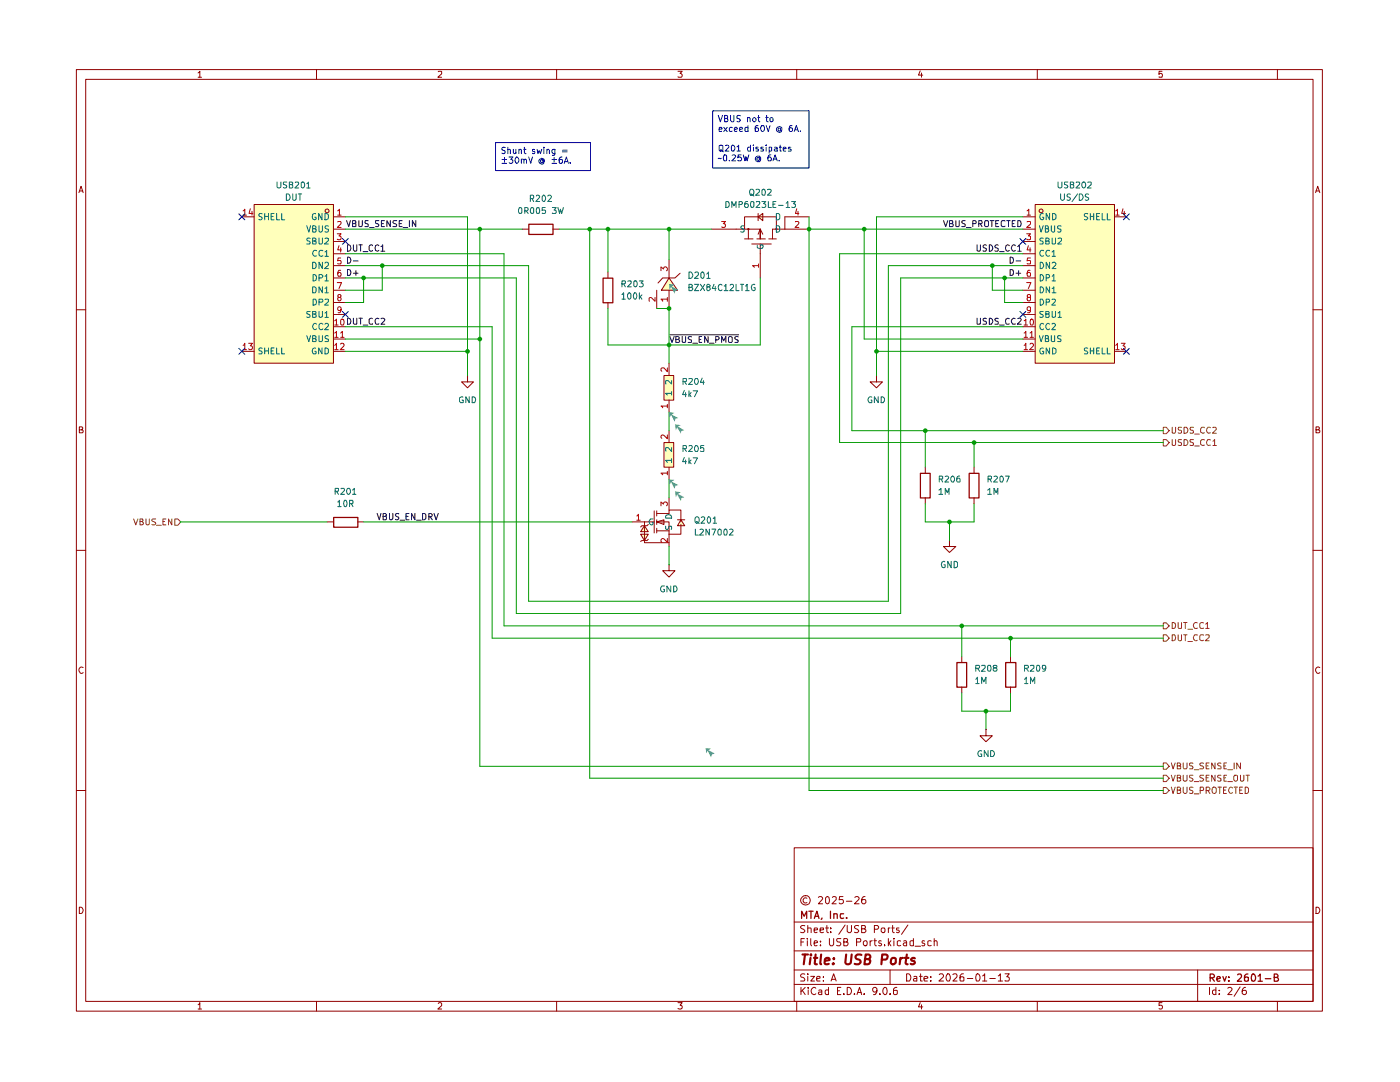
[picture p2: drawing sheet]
<svg xmlns="http://www.w3.org/2000/svg" width="279mm" height="216mm" viewBox="0 0 279 216" stroke-linecap="round" stroke-linejoin="round" font-family="sans-serif">
<g fill="none" stroke="#910000" stroke-width=".2">
<path d="M15.2 13.9h248.7v187.9h-248.7zM17.1 15.8h244.9v184h-244.9zM39.5 14.6l.4-.4v1.2M39.5 15.4h.7M63.2 13.9v1.9M87.5 14.3l.6-.1v.5l-.7 .7h.7M111.1 13.9v1.9M135.3 14.2h.8l-.4 .4 .4 .3v.4h-.8M159 13.9v1.9M183.6 14.1l-.3 .9h.9M183.9 14.6v.8M207 13.9v1.9"/>
<path d="M231.9 14.2h-.6v.5a.45 .45 0 0 1 .6 .1 .45 .45 0 0 1 0 .6l-.6-.1M254.9 13.9v1.9M15.8 38.4l.4-1.2 .4 1.2M15.9 38.1h.6M262.6 38.4l.4-1.2 .4 1.2M262.6 38.1h.6M15.2 61.8h1.9M262 61.8h1.9M15.8 85.8h.5l.2-.3-.2-.3h-.5v1.2h.6l.2-.5-.3-.1M262.6 85.8h.5l.2-.3-.2-.3h-.5v1.2h.6l.2-.5-.3-.1M15.2 109.8h1.9M262 109.8h1.9"/>
<path d="M16.6 133.2a.59 .59 0 0 0-.9 .5 .59 .59 0 0 0 .8 .6l.1-.1M263.4 133.2a.59 .59 0 0 0-.9 .5 .59 .59 0 0 0 .8 .6l.1-.1M15.2 157.7h1.9M262 157.7h1.9M158.5 169.2h103.5v30.6h-103.5zM161 179.2h-.4l-.3 .3 .1 .6h.6M163.3 179.1l.6-.2 .3 .3-.1 .3-.8 .8h.9M164.8 179.2l.3-.3a.81 .81 0 0 1 0 1.4l-.3-.2zM166.1 179.1l.2-.2 .5 .1 .1 .5-.9 .8h.9M168.2 178.9h-.6l-.1 .7 .7-.1 .1 .6-.3 .2h-.4l-.1-.1M168.9 179.8h1.1M170.6 179.1l.6-.2 .3 .4-1 1h1"/>
<path d="M172.6 178.9l-.4 .1-.2 .2v.9l.2 .2h.4l.2-.2-.2-.6h-.5l-.1 .2M15.8 181a.65 .65 0 0 1 .8 .7 .65 .65 0 0 1-.8 .6zM63.2 199.8v2M111.1 199.8v2M158.5 196.4h103.5M158.5 193.6h103.5M158.5 189.7h103.5M158.5 184h103.5M159 199.8v2M159.9 197v1.5M159.9 188h.5M160.1 197.6l.6 .9"/>
<path d="M160.5 187.3h-.6v1.4M160.6 194.4h-.7l-.1 .3 .1 .3a.49 .49 0 0 1 .6 .1 .49 .49 0 0 1 0 .6l-.7 .1M160.6 184.7a.6 .6 0 0 0-.8 .2l.1 .4a.74 .74 0 0 1 .7 .5l-.2 .3-.6-.1M160.7 197l-.8 .9M161.1 187.3v.1M161.1 187.7v1M161.2 194.3v.2M161.2 185.3l.6-.1 .1 .9M161.2 184.7v1.4M161.2 194.8v1M161.3 197v.2M161.3 197.5v1"/>
<path d="M161.8 194.8h.8l-.8 1h.8M161.8 187.3v1.2l.2 .2M162.5 188.2l.7-.2-.1-.2-.5-.1-.1 .3 .1 .6h.5M162.5 185.6l.7-.1-.1-.3h-.5l-.1 .1v.6l.1 .2 .5-.1M162.8 197.2a.68 .68 0 0 0-1 .5 .68 .68 0 0 0 .8 .8l.2-.2M163 195.3l.7-.1v-.3l-.5-.1-.2 .2 .1 .8h.6M163.4 197.6h.6v.9M163.7 185.6l.6-.1v-.3h-.6v.1v.6l.2 .2 .4-.1M163.7 188.6v.1M163.7 187.8v.2M164 197.9l-.6 .1-.1 .1v.2l.3 .2 .4-.1M164.3 195.7v.1"/>
<path d="M164.3 194.9v.1M164.8 185.2h.6M165 184.7v1.2l.4 .2M165.4 197.6l-.5-.1-.2 .3 .1 .6h.6M165.4 197v1.5M165.5 187.3v1.1l.3 .3h.3l.3-.3v-1.1M165.8 185.9v.2M165.8 185.2v.1M165.9 195.8l.5-1.5 .5 1.5M166 195.4h.7M167.1 197.7h.5M167.8 197h-.7v1.5h.7"/>
<path d="M167.8 187.3l-.8 .1v.4l.2 .2h.4l.2 .4-.2 .3-.6-.1M168.4 198.3v.2M168.4 188h.5l.3-.4-.1-.2-.7-.1v1.4h.6a.45 .45 0 0 0 .1-.7h-.2M168.7 184.6l-1.3 1.8M169.1 197a.73 .73 0 0 1 .8 .7 .73 .73 0 0 1-.8 .8zM169.1 184.7v1.1l.3 .3h.3l.2-.3v-1.1M170.5 198.3v.2M170.9 188h.7l.2-.3-.1-.3-.8-.1v1.4M171 198.5l.5-1.5 .5 1.5M171.2 198h.7M171.4 184.7a.6 .6 0 0 0-.9 .2l.2 .4a.74 .74 0 0 1 .7 .5l-.3 .3-.6-.1M172 185.3h.6v-.6h-.6v1.4h.6l.2-.3v-.2l-.3-.3"/>
<path d="M172.3 188a.45 .45 0 0 1 .7-.2l.1 .6-.3 .3-.4-.1zM172.5 198.3v.2M173.7 187.7v1M174.1 187.7l-.4 .3M174.4 187.7h.5M174.5 185.4h.6l.2-.2v-.3l-.2-.2h-.6v1.4M174.6 187.3v1.2l.2 .2h.1M175 197.6l-.2 .4h-.4l-.2-.4v-.3l.2-.3h.4l.2 .3-.1 .8-.1 .3-.5 .1M175.6 198.3v.2M175.9 187.8l-.4-.1-.2 .3 .2 .2 .4 .2v.2h-.6M175.9 185.3l.6-.1v.8a.45 .45 0 0 1-.6-.2zM176.5 197a.78 .78 0 0 1 .6 .6 .78 .78 0 0 1-.2 .8l-.2 .1a.8 .8 0 0 1-.5-.7 .8 .8 0 0 1 .3-.8z"/>
<path d="M176.5 188.6v.1M177.3 185.2v.9M177.3 187.3v1.4M177.4 188.1l.4 .6M177.6 198.3v.2M177.6 185.2h-.2l-.1 .2M177.6 193.6v2.8M177.8 187.7l-.5 .6M178 185.2h.5M178.1 184.7v1.2l.4 .2M178.4 187.3v.1M178.4 187.7v1"/>
<path d="M179 197l-.4 .1-.3 .3v.9l.3 .2 .5-.2-.1-.7h-.6l-.1 .3M179.4 185.2h-.4l-.1 .2 .1 .2h.3l.2 .3-.2 .2-.4-.1M179.7 187.8l-.4-.1-.2 .2v.7l.2 .1 .4-.1M180.3 187.8h.6v.9M180.9 194.3a.81 .81 0 0 1 .9 .5 .81 .81 0 0 1-.3 1h-.6zM180.9 188l-.6 .2v.2l.2 .3 .4-.1M181.2 184.6l-1.3 1.8M182.3 187.8l-.4-.1-.3 .2v.7l.3 .1 .4-.1M182.3 187.3v1.4M182.4 194.9h.6v.9h-.6l-.1-.4 .7-.2M182.6 188.8h1.1M183.5 194.8h.6"/>
<path d="M183.7 194.3v1.5h.4M184.4 195.3l.8-.1-.1-.3-.4-.1-.3 .2 .1 .8h.6M184.5 187.8l-.3-.1-.2 .3 .2 .2 .4 .2-.1 .2h-.5M185.8 195.7v.1M185.8 194.9v.1M185.8 187.8l-.4-.1-.2 .2v.7l.2 .1 .4-.1M186.4 187.9l.2-.2 .3 .1 .1 .9M186.4 187.3v1.4M187.5 194.5l.1-.2h.4l.3 .4-.1 .3-.8 .8h.9M189.1 194.3h.2a1.1 1.1 0 0 1 .2 1.5h-.4l-.3-.6 .1-.5zM190.2 194.5l.6-.2 .2 .4-.1 .3-.7 .8h.8M192.3 194.3h-.4l-.3 .4v1h.8v-.7l-.5-.1-.3 .1v.2"/>
<path d="M193 195.2h1.1M194.8 194.5l.3-.2a.84 .84 0 0 1 .2 1.5l-.5-.1zM196.1 194.7l.4-.4v1.5M196.1 195.8h.8M197.5 195.2h1.1M199.2 194.7l.4-.4v1.5M199.2 195.8h.9M200.6 194.3h.8l-.5 .6 .4 .1v.7h-.7M207 199.8v2M239 193.6v6.2M241.4 197v1.5M242.7 197.6l-.5-.1-.2 .3v.4l.2 .3 .5-.1"/>
<path d="M242.7 197v1.5M243.3 198.3v.2M243.3 197.6v.1M245 197.2l.6-.2 .3 .3-.1 .3-.8 .9h.9M247.5 196.9l-1.2 1.9M248.6 197h-.3l-.3 .4-.1 .8 .3 .3h.3l.3-.3-.2-.6h-.5l-.2 .3M254.9 199.8v2M262.6 181a.65 .65 0 0 1 .8 .7 .65 .65 0 0 1-.8 .6zM39.5 200.5l.4-.4v1.2M39.5 201.3h.7M87.5 200.2l.1-.1h.4l.1 .1v.5l-.7 .6h.7M135.3 200.1h.8l-.4 .5 .4 .1v.6h-.8"/>
<path d="M183.6 200.1l-.3 .8h.9M183.9 200.5v.8M231.9 200.1h-.6v.6h.6l.1 .4-.3 .2h-.4"/>
<circle cx="160.8" cy="179.7" r=".96"/>
</g>
<g fill="none" stroke="#910000" stroke-width=".25">
<path d="M160 183.3v-1.5l.5 1 .5-1v1.5M161.4 181.8h.9M161.8 181.8v1.5M162.5 183.3l.5-1.5 .5 1.5M162.7 182.8h.7M164 183.2l-.1 .2M165.7 181.8v1.5M166.4 182.4l.6-.1 .1 1M166.4 182.3v1M168.4 182.3h-.6l-.1 .3 .1 .6h.6M169 183.1v.2M241.5 195.1l.8-.1v-.5l-.3-.1h-.5v1.4"/>
<path d="M241.9 195.1l.5 .7M242.9 195.4l.6-.2-.1-.3h-.4l-.1 .1v.6l.1 .2 .5-.1M244.1 194.9l.3 .9 .3-.9M245.2 195.7v.1M245.2 194.9v.1M247 194.5l.2-.1h.3h.2l.1 .4-.9 1h.9M249 194.4h-.4l-.2 .3v1h.7v-.7l-.5-.1-.2 .1v.2M249.8 194.5l.3-.1a.75 .75 0 0 1 .5 .7 .75 .75 0 0 1-.5 .7l-.3-.1-.1-.4zM251.1 194.8l.4-.4v1.4M251.1 195.8h.8M252.5 195.3h1.1M254.3 195l.7-.1 .1-.2-.3-.3h-.5v1.4h.6l.2-.1v-.3l-.3-.4"/>
</g>
<g fill="none" stroke="#910000" stroke-width=".42">
<path d="M160.1 190.5h1.1M160.7 190.5l-.3 1.9M161.8 191.1l-.2 1.3M161.8 190.5v.1M162.4 191.1h.7M162.8 190.5l-.2 1.8 .4 .1M163.9 190.5l-.2 1.7 .2 .2M164.6 191.7l1-.1-.1-.4a.6 .6 0 0 0-.9 .2v.9h.8M166.3 192.2l.1 .1h-.2l.1-.1-.1 .2M166.4 191.2v.2M168.9 190.5l-.2 1.6 .2 .2a.65 .65 0 0 0 .9-.2l.2-1.6M171.9 190.5h-.7l-.5 .3 .2 .5 .8 .3v.5l-.4 .3-.7-.1"/>
<path d="M172.6 191.4l.8-.1 .3-.2-.1-.5-.2-.1h-.6l-.3 1.9h.7l.3-.2 .2-.5-.4-.3M176 191.5l.9-.1 .3-.6-.1-.2-.3-.1h-.7l-.2 1.9M177.9 191.3l.3-.2 .6 .2v.8l-.4 .3-.5-.1-.1-.2zM179.7 191.1l-.2 1.3M180.2 191.1l-.6 .4M180.6 191.1h.7M181 190.5l-.3 1.7 .1 .1 .3 .1M182.6 191.2a.48 .48 0 0 0-.8 .3l.1 .1a.57 .57 0 0 1 .7 .6 .6 .6 0 0 1-.9 .1"/>
</g>
<g fill="#ffb">
<path d="M133.5 55.5l1.7 2.4h-3.2z"/>
<path d="M151.3 43.3l.9-.7v1.4z"/>
<path d="M206.6 40.8h15.8v31.7h-15.8z"/>
<path d="M132.5 88.3h2v4.9h-2z"/>
<path d="M132.5 74.9h2v4.9h-2z"/>
<path d="M50.7 40.8h15.9v31.7h-15.9z"/>
<path d="M128.6 104.9l.8 1.2h-1.6z"/>
<path d="M127.8 106.6h1.6l-.8 1.3z"/>
<path d="M131.1 104.1l1.4-.4v1z"/>
<path d="M135.9 103.7l.8 1.2h-1.5z"/>
</g>
<path d="M105.5 44.7h4.9v2.1h-4.9zM120.4 55.5h1.9v4.9h-1.9zM183.7 94.4h1.9v5h-1.9zM193.4 94.4h2v5h-2z" fill="none" stroke="#910000" stroke-width=".25"/>
<g fill="none" stroke="#910000" stroke-width=".2">
<path d="M48.3 43.3h2.4M50.7 40.8h15.9v31.7h-15.9zM66.6 45.7h2.3M66.6 43.3h2.3M66.6 48.2h2.3M66.6 50.6h2.3M66.6 53h2.3M66.6 55.5h2.3M66.6 57.9h2.3M104.2 45.7h1.3M110.3 45.7h1.3M121.3 54.3v1.2"/>
<path d="M131.1 57.9v3.7M133.5 55.5l1.7 2.4h-3.2zM133.5 51.8v3.7M133.5 57.9v3.7M135.7 54.5l-1 1h-2.4l-1 1M142 45.7h9.7v2v-2M148.6 45.7v-2.4h6.3v2.4M148.6 47.7h1.7M149.3 45.6l.2 .1-.1 .1-.2-.1zM149.4 45.7v2M150 48.7h3.9M151 47.7h1.7"/>
<path d="M151.3 43.3l.9-.7v1.4zM151.3 42.6v1.4M151.7 48.7v6.8M151.7 45.7l.5 1M151.7 45.7l-.4 1M153.4 47.7h1.5M154.9 45.6l.2 .1-.1 .1-.2-.1zM161.5 45.7h-7.3v2M161.5 43.3h-4.9v2.4M204.1 45.7h2.5M204.1 43.3h2.5M204.1 48.2h2.5"/>
<path d="M204.1 50.6h2.5M204.1 53h2.5M204.1 55.5h2.5M204.1 57.9h2.5M206.6 40.8h15.8v31.7h-15.8zM222.4 43.3h2.4M48.3 70.1h2.4M66.6 60.4h2.3M66.6 62.7h2.3M66.6 65.2h2.3M66.6 67.7h2.3M66.6 70.1h2.3"/>
<path d="M93.3 74.9v1.3h1.2l-1.2 1.2-1.2-1.2h1.2M93.3 74.9h.1M121.3 60.4v1.2M132.5 74.9h2v4.9h-2zM133.5 72.5v2.4M133.5 79.8v2.4M174.9 74.9v1.3h1.2l-1.2 1.2-1.2-1.2h1.2M174.9 74.9h.1M204.1 60.4h2.5M204.1 62.7h2.5M204.1 65.2h2.5M204.1 67.7h2.5"/>
<path d="M204.1 70.1h2.5M222.4 70.1h2.4M132.5 88.3h2v4.9h-2zM133.5 85.9v2.4M133.5 93.2v2.5M184.7 93.2v1.2M184.7 99.3v1.2M194.4 93.2v1.2M194.4 99.3v1.2M189.5 107.9v1.2h1.3l-1.3 1.1-1.2-1.1h1.2M189.5 107.9h.1"/>
<circle cx="65.3" cy="42.1" r=".38"/>
<circle cx="207.8" cy="42.1" r=".38"/>
</g>
<g fill="none" stroke="#b90000" stroke-width=".2">
<path d="M48.5 42.1l.4-.4v1.2M48.5 42.9h.7M50 41.7l-.3 .9h.8M50.3 42.2v.7M67.3 46.7h.8l-.4 .4 .3 .1 .1 .1-.1 .5h-.7M67.3 56.4h.9l-.5 1.2M67.4 42.1l.3-.4v1.2M67.4 44.3l.6-.1 .1 .3-.8 .9h.8M67.4 42.9h.7M67.7 49l-.3 .9h.8M67.7 59.4l-.2-.1a.31 .31 0 0 1 .1-.5 .31 .31 0 0 1 .4 .1v.4l-.5 .1-.1 .1v.3l.3 .2 .3-.1 .1-.1-.1-.4h-.2M68 51.5h-.5l-.1 .6 .6-.1v.7l-.6-.1"/>
<path d="M68 53.9h-.3l-.3 .5 .1 .7h.5a.43 .43 0 0 0 0-.5 .43 .43 0 0 0-.5-.2l-.1 .2M68 49.4v.9M130.7 59.4v.7l-.8-.7-.4 .1 .1 .6M131.9 54v-.7l.5 .4 .1-.4h.4l.3 .2v.4l-.2 .1M133.2 59.7h-1.3l.4 .2v.2M133.2 59.4v.7M144 44.2h.8l-.4 .4 .3 .1 .1 .2-.1 .4h-.7M151.4 53h-1.2l.3 .3M151.4 52.7v.6M158.8 44.3l.5-.1 .1 .3-.7 .9h.7M159 41.7l-.2 .9h.6M159.3 42.2v.7"/>
<path d="M204.9 46.7h.8l-.5 .4 .5 .1v.6h-.8M204.9 56.4h.8l-.5 1.2M205 42.1l.3-.4v1.2M205 44.3l.6-.1 .1 .5-.8 .7h.8M205 42.9h.7M205.2 49l-.2 .9h.7M205.2 59.4l-.2-.4 .2-.2h.3l.2 .4-.2 .2h-.4l-.1 .1 .1 .4 .1 .1 .5-.1v-.5h-.2M205.6 53.9l-.5 .1-.1 .9 .1 .2 .6-.1v-.5l-.2-.1h-.3l-.2 .2M205.6 49.4v.9M205.7 51.5h-.6l-.1 .6 .6-.1 .1 .6h-.7M222.7 42.1l.3-.4v1.2M222.7 42.9h.7"/>
<path d="M224.1 41.7l-.2 .9h.7M224.4 42.2v.7M48.5 68.9l.4-.4v1.3M48.5 69.8h.7M49.6 68.5h.8l-.4 .5 .3 .1v.6l-.5 .1-.2-.2M66.8 64l.3-.3v1.2M66.8 66.5l.3-.4v1.2M66.8 68.9l.3-.4v1.3M66.8 64.9h.7M66.8 67.3h.7M66.8 69.8h.7M68 66.5l.3-.4v1.2"/>
<path d="M68 68.7l.4-.2 .2 .1 .1 .3-.8 .9h.8M68 67.3h.7M68.1 61.7a.35 .35 0 0 1-.4 .3 .35 .35 0 0 1-.3-.3v-.2a.35 .35 0 0 1 .3-.3 .35 .35 0 0 1 .4 .3l-.2 .8-.4 .1M68.1 63.8l.2-.1a.77 .77 0 0 1 .2 1.2h-.3l-.2-.2zM133.2 73.4v.8l-.7-.8h-.4l-.2 .2v.3l.2 .2M204.4 64l.3-.3v1.2M204.4 66.5l.3-.4v1.2M204.4 68.9l.3-.4v1.3M204.4 64.9h.7M204.4 67.3h.7M204.4 69.8h.7M205.6 66.5l.3-.4v1.2"/>
<path d="M205.6 68.7l.4-.2 .2 .1 .1 .3-.8 .9h.8M205.6 67.3h.7M205.7 61.7l-.2 .3-.4-.1v-.6h.6v.8l-.2 .3h-.4M205.7 63.8l.3-.1a.86 .86 0 0 1 .1 1.2l-.4-.1zM222.7 68.9l.3-.4v1.3M222.7 69.8h.7M223.8 68.5h.7l-.4 .5 .4 .1v.4l-.2 .3h-.4l-.1-.2M133.2 94.4h-1.3l.4 .3M133.2 86.8v.7l-.9-.7-.4 .2 .2 .5M133.2 81h-1.3l.4 .4M133.2 80.7v.7M133.2 94.1v.6"/>
</g>
<g fill="none" stroke="#006665" stroke-width=".2">
<path d="M52.3 42.7h-.6v.5l.5 .2 .1 .2-.2 .3-.5-.1M52.8 43.2h.8M52.8 42.6v1.3M53.6 42.6v1.3M54.1 43.2h.4M54.7 42.6h-.6v1.3h.6M55.2 42.6v1.3h.6M56.2 42.6v1.3h.6M61.2 45l.4 1.3 .4-1.3M61.9 47.6h-.6v.4a.47 .47 0 0 1 .5 .2 .47 .47 0 0 1 0 .5h-.6M62.4 45.6h.6l.1-.3-.3-.3h-.4v1.3h.5l.2-.2v-.4l-.3-.1M62.4 48.1h.4l.3-.3-.1-.2-.6-.1v1.2h.6l.1-.5-.3-.1"/>
<path d="M62.4 52.3l.5 .1 .2 .3v.6l-.4 .3h-.3zM62.4 57.2h.3l.4 .3v.7l-.2 .2h-.5zM62.5 54.8a.64 .64 0 0 1 .7 .6 .64 .64 0 0 1-.7 .7zM62.5 59.7h.4a.66 .66 0 0 1 .2 .7 .66 .66 0 0 1-.6 .5zM63 42.7l-.1-.1a.64 .64 0 0 0-.6 .6 .64 .64 0 0 0 .5 .7l.3-.2v-.3h-.3M63.2 50h-.5a.61 .61 0 0 0-.3 .7 .61 .61 0 0 0 .8 .4M63.7 45v1.1l.1 .2h.3l.2-.2v-1.1M63.7 47.5l.1 1.2h.4l.1-.2v-1M63.7 55.5h.5l.2-.5-.2-.2h-.5v1.3M64.3 42.6v1.3l-.7-1.3v1.3M64.3 52.3v1.3l-.6-1.3v1.3M64.3 57.2v1.2l-.6-1.2v1.2"/>
<path d="M64.4 50h-.6l-.1 .2v.7a.52 .52 0 0 0 .7 .2M64.9 42.6l.5 .2 .1 .1v.6l-.4 .4h-.2zM64.9 47.6h.6v.4l-.7 .7h.7M64.9 50.3l.3-.3v1.1M64.9 52.5l.1-.2 .4 .1 .1 .5-.7 .7h.7M64.9 55.1l.3-.3v1.3M64.9 57.6l.3-.4v1.2M64.9 59.8l.5-.1 .1 .5-.7 .7h.7M64.9 51.1h.6M64.9 56.1h.6M64.9 58.4h.6M65.5 45.1l-.4-.1-.2 .3v.3l.6 .2v.3l-.2 .2-.4-.1"/>
<path d="M148.5 45.1l-.4-.1-.3 .3 .1 .3 .6 .2v.3l-.2 .2-.5-.1M151.1 48.9v.5a.67 .67 0 0 0 .7 .2 .67 .67 0 0 0 .5-.5l-.1-.2h-.4v.2M154.9 45h.4l.3 .4v.6l-.3 .3h-.4zM154.9 42.6l.6 .1 .1 .2v.6l-.3 .4h-.4zM207.4 45l.4 1.3 .4-1.3M207.6 52.3a.64 .64 0 0 1 .7 .7 .64 .64 0 0 1-.7 .6zM207.6 54.8a.64 .64 0 0 1 .7 .6 .64 .64 0 0 1-.7 .7zM207.6 57.2a.66 .66 0 0 1 .7 .5 .66 .66 0 0 1-.3 .7h-.4zM207.6 59.7h.4a.66 .66 0 0 1 .3 .7 .66 .66 0 0 1-.7 .5zM208.2 42.7l-.1-.1a.64 .64 0 0 0-.6 .6 .64 .64 0 0 0 .5 .7l.3-.2v-.3h-.3M208.2 47.6h-.6v.4a.47 .47 0 0 1 .5 .2 .47 .47 0 0 1 0 .5h-.6M208.3 50h-.5a.61 .61 0 0 0-.3 .7 .61 .61 0 0 0 .8 .4"/>
<path d="M208.6 45.6h.6v-.4l-.2-.2h-.4v1.3l.6-.1 .1-.3-.3-.3M208.7 48.1h.4l.3-.3-.1-.2-.6-.1v1.2h.6l.1-.5-.3-.1M208.8 55.5l.6-.1v-.5l-.6-.1v1.3M209.5 42.6v1.3l-.7-1.3v1.3M209.5 50h-.5a.61 .61 0 0 0-.3 .7 .61 .61 0 0 0 .8 .4M209.5 52.3v1.3l-.7-1.3v1.3M209.5 57.2v1.2l-.7-1.2v1.2M209.8 45v1.1l.3 .2 .4-.2v-1.1M210 47.5l.1 1.2h.4l.2-.2v-1M210 50.3l.3-.3v1.1M210 52.5l.1-.2h.4l.2 .3v.3l-.7 .7h.7M210 55.1l.3-.3v1.3"/>
<path d="M210 57.6l.3-.4v1.2M210 59.8l.5-.1 .2 .3-.8 .9h.8M210 51.1h.7M210 56.1h.7M210 58.4h.7M210.1 42.6l.6 .2v.1v.6l-.4 .4h-.2zM211.2 47.6h.6v.4l-.7 .7h.7M211.8 45.1l-.6-.1-.1 .2v.4l.6 .1 .1 .2-.1 .3h-.6M217.1 42.7l-.5-.1-.2 .2v.3l.7 .4-.3 .4-.4-.1M217.6 42.6v1.3M217.6 43.2h.7M218.3 42.6v1.3"/>
<path d="M218.9 43.2h.4M219.5 42.6h-.6v1.3h.6M220 42.6v1.3h.6M221 42.6v1.3h.6M52.3 69.5h-.6v.4a.47 .47 0 0 1 .5 .2 .47 .47 0 0 1 0 .5h-.6M52.8 70h.8M52.8 69.4v1.2M53.6 69.4v1.2M54.1 70h.4M54.7 69.4h-.6v1.2h.6M55.2 69.4v1.2h.6M56.2 69.4v1.2h.6"/>
<path d="M61.2 67l.4 1.2 .4-1.2M61.9 62.1h-.6v.6l.5 .1 .1 .3-.3 .2-.4-.1M62.4 62.7h.5l.2-.4-.2-.2h-.5v1.2h.5l.2-.1v-.4l-.3-.1M62.4 67.6l.6-.1v-.4l-.6-.1v1.2h.6l.1-.5-.3-.1M63 69.5l-.1-.1a.66 .66 0 0 0-.6 .5 .66 .66 0 0 0 .3 .7l.5-.1v-.4h-.3M63.2 64.7l-.3-.2a.65 .65 0 0 0-.5 .7 .65 .65 0 0 0 .5 .6l.3-.2M63.7 60.3h.6l.1-.2-.1-.3-.6-.1v1.2M63.7 62.1v1.1l.1 .1h.3l.2-.2v-1M63.7 67l.1 1.2h.4l.1-.2v-1M64.3 69.4v1.2l-.7-1.2v1.2M64.4 64.7l-.4-.2-.3 .4 .1 .7 .2 .2 .4-.2M64.9 62.5l.3-.4v1.2"/>
<path d="M64.9 64.7l.4-.2 .2 .2v.3l-.7 .8h.7M64.9 69.4l.6 .3v.7l-.2 .2h-.4zM64.9 63.3h.6M65.5 67.1l-.4-.1-.2 .2v.3l.6 .2v.4l-.6 .1M134 78.5h-1.2l.4 .3M134 75.9v.7l-.6-.7h-.5v.7M134 78.1v.7M207.4 67l.4 1.2 .4-1.2M208.2 62.1h-.6v.6l.5 .1 .1 .3-.3 .2-.4-.1M208.2 69.5l-.1-.1a.66 .66 0 0 0-.6 .5 .66 .66 0 0 0 .3 .7l.5-.1v-.4h-.3M208.3 64.7l-.3-.2a.65 .65 0 0 0-.5 .7 .65 .65 0 0 0 .5 .6l.3-.2M208.6 67.6l.6-.1v-.4l-.6-.1v1.2h.6l.1-.4-.3-.2"/>
<path d="M208.7 62.7h.5l.2-.4-.2-.2h-.5v1.2h.5l.2-.1v-.4l-.3-.1M208.8 60.3h.6v-.6h-.6v1.2M209.5 64.7l-.3-.2a.65 .65 0 0 0-.5 .7 .65 .65 0 0 0 .5 .6l.3-.2M209.5 69.4v1.2l-.7-1.2v1.2M209.8 67v1l.2 .2 .5-.1v-1.1M210 62.1v1.1l.1 .1h.3l.3-.2v-1M210 64.7l.4-.2 .3 .4-.8 .9h.8M210.1 69.4l.6 .3v.7l-.2 .2h-.4zM211.2 62.5l.3-.4v1.2M211.2 63.3h.6M211.8 67.1h-.7v.4l.6 .2 .1 .1-.1 .4h-.6M217.1 69.5h-.7v.4l.7 .4-.2 .3h-.5"/>
<path d="M217.6 69.4v1.2M217.6 70h.7M218.3 69.4v1.2M218.9 70h.4M219.5 69.4h-.6v1.2h.6M220 69.4v1.2h.6M221 69.4v1.2h.6M134 91.9h-1.2l.4 .4M134 89.3v.8l-.6-.8-.6 .1 .1 .6M134 91.5v.8"/>
</g>
<g fill="none" stroke="#0f0f0f" stroke-width=".2">
<path d="M69.2 44l.4 1.2 .3-1.2M69.3 48.9a.64 .64 0 0 1 .7 .6 .64 .64 0 0 1-.7 .6zM69.3 51.3a.66 .66 0 0 1 .7 .4 .66 .66 0 0 1-.2 .8h-.5zM69.3 53.8a.66 .66 0 0 1 .7 .4 .66 .66 0 0 1-.2 .8h-.5zM70.4 44.6h.4l.2-.2-.1-.4h-.5v1.2h.6v-.5l-.2-.1M70.5 48.9v1l.3 .2 .4-.1v-1.1M70.5 54.5h1M70.5 52.1h1M71 54v1M71.6 44l.1 1.2h.4l.2-.2v-1M71.6 48.9h.7M72 48.9v1.2"/>
<path d="M72.5 50.2h.9M73.5 44h-.6a.47 .47 0 0 0 0 .5 .47 .47 0 0 0 .5 .2v.5h-.6M73.7 45.4h1M74.3 49l-.3-.1-.3 .3v.8l.3 .1 .3-.1M75.6 44l-.7 .1v.4l.7 .4-.2 .3h-.5M75.6 49l-.2-.1a.65 .65 0 0 0-.6 .6 .65 .65 0 0 0 .6 .6l.2-.1M76 49.2h.2l.2-.3v1.2M76 50.1h.8M76.1 44.6h.4M76.7 44h-.6v1.2h.6M77.9 44v1.2l-.7-1.2v1.2M79.2 44l-.7 .1-.1 .3 .3 .2h.2l.3 .4-.2 .2h-.6"/>
<path d="M79.7 44.6h.4M80.3 44h-.6v1.2h.6M80.4 45.4h1M81.7 44v1.2M83 44v1.2l-.7-1.2v1.2M188.3 44l.4 1.2 .4-1.2M189.5 44.6l.6-.1v-.5h-.6v1.2l.7-.1v-.3l-.3-.2M190.8 44v1.2h.5l.1-1.2M192.6 44h-.5l-.2 .3 .3 .3 .4 .2v.3l-.7 .1M192.9 45.4h.9M194.1 44.6h.6l.1-.1-.1-.5h-.6v1.2M195 48.9v1.1l.2 .1 .4-.1 .1-.1v-1"/>
<path d="M195.3 44.6h.6v-.6h-.6v1.2M195.6 44.6l.4 .6M196.5 44.2l.2-.2h.4l.2 .2v.8l-.2 .2h-.4l-.2-.2zM196.9 48.9h-.5l-.2 .2 .1 .3 .6 .2v.4l-.2 .1-.5-.1M197.4 48.9a.64 .64 0 0 1 .7 .6 .64 .64 0 0 1-.7 .6zM197.6 44h.8M198 44v1.2M198.7 44.6h.4M199.2 48.9h-.4l-.3 .2 .2 .3 .5 .2v.4l-.1 .1-.6-.1M199.3 44h-.6v1.2h.6M199.5 50.2h.9M200.6 44.1l-.6-.1-.2 .3v.7l.2 .2 .6-.1"/>
<path d="M200.9 44h.7M201.3 44v1.2M201.4 49l-.2-.1a.65 .65 0 0 0-.5 .6 .65 .65 0 0 0 .5 .6l.2-.1M201.6 53.8a.66 .66 0 0 1 .6 .4 .66 .66 0 0 1-.2 .8h-.4zM201.6 51.3a.66 .66 0 0 1 .6 .4 .66 .66 0 0 1-.2 .8h-.4zM202 44.6h.4M202.6 49l-.2-.1a.61 .61 0 0 0-.5 .7 .61 .61 0 0 0 .7 .4M202.6 44h-.6v1.2h.6M202.8 54.5h.9M202.8 52.1h.9M203.1 49.2l.4-.3v1.2M203.1 44h.4l.2 .2 .1 .5-.3 .5h-.4z"/>
<path d="M203.1 50.1h.7M203.3 54v1M69.3 63.5a.66 .66 0 0 1 .7 .4 .66 .66 0 0 1-.2 .8h-.5zM70.5 63.5v1l.2 .2 .5-.1v-1.1M71.6 63.5h.7M72 63.5v1.2M72.5 64.9h.9M74.3 63.6a.45 .45 0 0 0-.6 .2v.6l.1 .3 .5-.1M75.6 63.6l-.2-.1a.67 .67 0 0 0-.6 .5 .67 .67 0 0 0 .3 .7l.5-.1M76 63.6l.5-.1 .3 .3-.8 .9h.8M133.7 67.1l.4 1.2 .4-1.2M133.7 66.8h13.7"/>
<path d="M134.9 67.7h.6v-.5l-.6-.1v1.2h.6l.1-.3-.3-.3M136.1 67.1l.1 1.2h.5l.1-1.2M138 67.2h-.6a.57 .57 0 0 0 .6 .7l-.1 .4h-.6M138.3 68.5h.9M139.5 67.7h.4M140 67.1h-.5v1.2h.5M141.3 67.1v1.2l-.7-1.2v1.2M141.6 68.5h.9M142.8 67.8h.5l.2-.2-.1-.4-.6-.1v1.2M144 68.3v-1.2l.4 .9 .5-.9v1.2M145.4 67.3l.2-.2 .5 .2v.9l-.1 .1h-.5l-.1-.1zM147.3 67.2h-.6v.5l.5 .1 .1 .4-.1 .1h-.6"/>
<path d="M195 63.5l.1 1.2h.5l.1-1.2M196.9 63.6l-.5-.1-.2 .3 .2 .3 .5 .2v.3l-.7 .1M197.4 63.5a.66 .66 0 0 1 .7 .4 .66 .66 0 0 1-.2 .8h-.5zM199.2 63.6l-.4-.1-.3 .3 .3 .3 .4 .2v.3l-.7 .1M199.5 64.9h.9M201.4 63.6l-.2-.1a.67 .67 0 0 0-.5 .5 .67 .67 0 0 0 .2 .7l.5-.1M202.6 63.6a.61 .61 0 0 0-.8 .3 .61 .61 0 0 0 .3 .8l.5-.1M203.1 63.6l.4-.1 .3 .3-.8 .9h.8M75.3 102.4l.4 1.3 .3-1.3M76.5 103h.4l.2-.3-.2-.3h-.4v1.3h.5l.1-.2v-.4l-.2-.1M77.7 102.4v1.1l.2 .2h.2l.3-.2v-1.1M79.6 102.5h-.6v.5l.5 .1 .1 .4-.3 .2-.4-.1"/>
<path d="M79.8 103.8h1M81 103h.5M81.6 102.4h-.6v1.3h.6M82.8 102.4v1.3l-.7-1.3v1.3M83.1 103.8h1M84.3 102.4h.4l.3 .4v.6l-.3 .3h-.4zM85.6 103.1h.4l.3-.4-.3-.3h-.4v1.3M85.9 103.1l.4 .6M86.6 102.4l.4 1.3 .5-1.3"/>
</g>
<path d="M34.9 103.5h.6l.6 .6-.6 .7h-.6z" fill="#fff"/>
<path d="M26.7 103.5l.4 1.2 .4-1.2M27.9 104.1h.6v-.6h-.6v1.2h.5h.1l.1-.4-.3-.2M29.1 103.5v1a.35 .35 0 0 0 .4 .2 .35 .35 0 0 0 .3-.2v-1M31.1 103.5h-.6l-.2 .2 .2 .4 .5 .1v.5h-.7M31.2 104.8h1M32.5 104.1h.4M33.1 103.5h-.6v1.2h.6M34.3 103.5v1.2l-.7-1.2v1.2M34.9 103.5h.6l.6 .6-.6 .7h-.6z" fill="none" stroke="#765500" stroke-width=".2"/>
<path d="M66.6 103.3h4.8v1.9h-4.8zM191 132.2h1.9v4.9h-1.9zM200.7 132.2h2v4.9h-2z" fill="none" stroke="#910000" stroke-width=".25"/>
<g fill="none" stroke="#910000" stroke-width=".2">
<path d="M133.5 99.3v2.5M65.3 104.1h1.3M71.4 104.1h1.2M126.2 104.1h4.4M127.8 106.6h1.6l-.8 1.3zM128.6 104.1v4.2h4.9M128.6 104.9l.8 1.2h-1.6zM129.4 104.7l-.3 .2h-1l-.3 .3M129.4 107.6l-.3 .3h-1l-.3 .1M130.6 101.9v4.4M131.1 104.1h2.4v2.5M131.1 104.1l1.4-.4v1z"/>
<path d="M131.1 102.4h2.4v-.6h2.4v2.3M131.1 101.9v1.1M131.1 103.7v1M131.1 105.4v.9M131.1 105.9h2.4M133.5 112.7v1.2h1.2l-1.2 1.2-1.2-1.2h1.2M133.5 112.7h.1M133.5 106.6v2.5M135.2 103.7h1.5M135.9 104.7v1.9h-2.4M135.9 103.7l.8 1.2h-1.5zM191.9 131v1.2"/>
<path d="M191.9 137.1v1.2M201.7 131v1.2M201.7 137.1v1.2M196.8 145.5v1.3h1.2l-1.2 1.2-1.2-1.2h1.2M196.8 145.5h.1"/>
</g>
<path d="M127.1 103l.3-.4v1.2M127.1 103.8h.7M131.9 100.9v-.7l.5 .4 .1-.4h.6l.1 .6-.2 .1M133.2 107.4v.8l-.9-.8-.4 .3v.3l.2 .2" fill="none" stroke="#b90000" stroke-width=".2"/>
<path d="M130.3 103.5h-.5a.66 .66 0 0 0-.2 .8 .66 .66 0 0 0 .5 .4h.2v-.5h-.2M132.8 103a.66 .66 0 0 1 .8-.3 .66 .66 0 0 1 .4 .7h-1.2zM132.8 105v.5l.3 .2 .3-.3 .2-.4h.3v.7" fill="none" stroke="#006665" stroke-width=".2"/>
<path d="M232.2 87.7h.6l.5 .6-.5 .7h-.6z" fill="#fff"/>
<path d="M232.2 87.7h.6l.5 .6-.5 .7h-.6zM233.9 87.7v1.1l.2 .1h.3l.2-.3v-.9M235.8 87.7h-.6l-.1 .2 .1 .3 .6 .2v.4h-.7M236.3 87.7h.5a.66 .66 0 0 1 .2 .8 .66 .66 0 0 1-.7 .4zM238.2 87.7h-.6l-.1 .2 .1 .3 .6 .2v.4h-.7M238.4 89h1M240.4 87.8l-.5-.1-.3 .3v.6l.4 .3 .4-.1M241.6 87.8l-.6-.1a.61 .61 0 0 0-.2 .8 .61 .61 0 0 0 .8 .3M242.1 88.1l.3-.4v1.2M242.1 88.9h.6" fill="none" stroke="#765500" stroke-width=".2"/>
<path d="M232.2 85.3h.6l.5 .6-.5 .6h-.6z" fill="#fff"/>
<path d="M232.2 85.3h.6l.5 .6-.5 .6h-.6zM233.9 85.3v1.1h.2h.3l.2-.2v-.9M235.8 85.3h-.6l-.1 .2 .1 .3 .6 .2v.4h-.7M236.3 85.3h.5a.66 .66 0 0 1 .2 .8 .66 .66 0 0 1-.7 .3zM238.2 85.3h-.6l-.1 .2 .1 .3 .6 .2v.4h-.7M238.4 86.6h1M240.4 85.3h-.5l-.3 .2v.7l.4 .2h.4M241.6 85.3h-.6a.61 .61 0 0 0-.2 .7 .61 .61 0 0 0 .8 .4M242.1 85.3h.5l.1 .3-.7 .8h.7" fill="none" stroke="#765500" stroke-width=".2"/>
<path d="M232.2 157.1h.6l.5 .6-.5 .6h-.6z" fill="#fff"/>
<g fill="none" stroke="#765500" stroke-width=".2">
<path d="M232.2 157.1h.6l.5 .6-.5 .6h-.6zM233.8 157.1l.3 1.2 .4-1.2M235 157.7h.5l.1-.4-.2-.2h-.4v1.2h.4l.2-.1v-.4l-.2-.1M236.1 157.1v1l.3 .2h.2l.3-.2v-1M238.1 157.1h-.5l-.2 .1v.4l.7 .4-.3 .3-.4-.1M238.3 158.4h1M239.5 157.7h.7v-.5l-.2-.1h-.5v1.2M240.7 157.7h.7l.1-.4-.3-.2h-.5v1.2M241 157.7l.5 .6M242.1 157.1h.5a.77 .77 0 0 1-.2 1.2l-.3-.1a.87 .87 0 0 1 0-1.1zM243.1 157.1h.7M243.4 157.1v1.2"/>
<path d="M244.2 157.7h.4M244.8 157.1h-.6v1.2h.6M246 157.2l-.3-.1a.65 .65 0 0 0-.5 .6 .65 .65 0 0 0 .5 .6l.3-.1M246.3 157.1h.7M246.6 157.1v1.2M247.4 157.7h.4M248 157.1h-.6v1.2h.6M248.5 157.1h.5l.2 .3v.6l-.4 .3h-.3z"/>
</g>
<path d="M232.2 124.3h.6l.5 .6-.5 .6h-.6z" fill="#fff"/>
<path d="M232.2 124.3h.6l.5 .6-.5 .6h-.6zM233.9 124.2a.66 .66 0 0 1 .7 .4 .66 .66 0 0 1-.2 .8h-.5zM235.1 124.2l.1 1.2 .6-.1v-1.1M236.2 124.2h.7M236.6 124.2v1.2M237.1 125.6h.9M238.9 124.3a.61 .61 0 0 0-.7 .3 .61 .61 0 0 0 .2 .8l.5-.1M240.2 124.3h-.1a.46 .46 0 0 0-.7 .2v.6l.2 .3 .6-.1M240.6 124.5l.4-.3v1.2M240.6 125.4h.7" fill="none" stroke="#765500" stroke-width=".2"/>
<path d="M232.2 152.2h.6l.5 .7-.5 .6h-.6z" fill="#fff"/>
<g fill="none" stroke="#765500" stroke-width=".2">
<path d="M232.2 152.2h.6l.5 .7-.5 .6h-.6zM233.8 152.2l.3 1.2 .4-1.2M235 152.8h.4l.2-.2-.1-.3-.5-.1v1.2h.5l.1-.5-.2-.1M236.1 152.2v1l.2 .2h.4l.2-.2v-1M238.1 152.3h-.7v.4l.7 .4-.1 .3h-.6M238.3 153.6h1M240.2 152.3h-.7l-.1 .3 .3 .2h.2l.3 .4-.2 .2h-.6M240.7 152.8h.4M241.3 152.2h-.6v1.2h.6M242.5 152.2v1.2l-.7-1.2v1.2M243.7 152.3l-.5-.1-.2 .3 .2 .3 .5 .2v.3l-.7 .1M244.3 152.8h.3"/>
<path d="M244.8 152.2h-.5v1.2h.5M245 153.6h1M246.3 152.2v1.2M247.6 152.2v1.2l-.8-1.2v1.2"/>
</g>
<path d="M232.2 154.7h.6l.5 .6-.5 .7h-.6z" fill="#fff"/>
<g fill="none" stroke="#765500" stroke-width=".2">
<path d="M232.2 154.7h.6l.5 .6-.5 .7h-.6zM233.8 154.7l.3 1.2 .4-1.2M235 155.2h.5l.1-.3-.1-.2h-.5v1.2l.6-.1v-.4l-.2-.2M236.1 154.7v.9l.3 .3 .4-.1 .1-.2v-.9M238.1 154.7l-.7 .1v.3l.7 .4-.3 .4-.4-.1M238.3 156h1M240.2 154.7h-.6l-.2 .2 .2 .3 .5 .2v.4h-.7M240.7 155.2h.4M241.3 154.7h-.6v1.2h.6M242.5 154.7v1.2l-.7-1.2v1.2M243.7 154.7h-.5l-.2 .2 .2 .3 .5 .2v.4h-.7M244.3 155.2h.3"/>
<path d="M244.8 154.7h-.5v1.2h.5M245 156h1M246.4 154.7h.4l.2 .2v.8l-.5 .2a.86 .86 0 0 1-.1-1.2zM247.6 154.7v1.1l.1 .1 .5-.1v-.2v-.9M248.7 154.7h.6M249 154.7v1.2"/>
</g>
<path d="M232.2 126.7h.6l.5 .6-.5 .6h-.6z" fill="#fff"/>
<path d="M232.2 126.7h.6l.5 .6-.5 .6h-.6zM233.9 126.7h.5a.66 .66 0 0 1 .2 .7 .66 .66 0 0 1-.7 .4zM235.1 126.7v.9l.3 .2h.4v-1.1M236.2 126.7h.7M236.6 126.7v1.1M237.1 128h.9M238.9 126.7h-.5a.61 .61 0 0 0-.2 .7 .61 .61 0 0 0 .7 .4M240.2 126.7h-.6l-.2 .2v.7a.55 .55 0 0 0 .8 .2M240.6 126.7h.6l.1 .5-.8 .6h.8" fill="none" stroke="#765500" stroke-width=".2"/>
<g fill="none" stroke="#090" stroke-width=".2">
<path d="M68.9 45.7h35.3M68.9 43.3h24.4v31.6M68.9 53h36.6v67h71.8v-67h26.8M68.9 50.6h31.7v74.3h131.6M68.9 55.5h34.1v66.9h76.7v-66.9h24.4M72.6 55.5v4.9h-3.7M76.3 53v4.9h-7.4M95.8 45.7v107.2h136.4M111.6 45.7h30.4M117.7 45.7v109.6h114.5M121.3 45.7v8.6M133.5 45.7v6.1"/>
<path d="M151.7 55.5v13.3h-30.4v-7.2M161.5 45.7h42.6M161.5 43.3v114.4h70.7M172.5 45.7v22h31.6M198 53v4.9h6.1M200.5 55.5v4.9h3.6M204.1 43.3h-29.2v31.6M204.1 50.6h-36.5v37.7h64.6M68.9 65.2h29.3v62.1h134M68.9 70.1h24.4M68.9 67.7h26.9M131.1 61.6h2.4v10.9"/>
<path d="M174.9 70.1h29.2M204.1 65.2h-34.1v20.7h62.2M133.5 82.2v3.7M133.5 95.7v3.6M184.7 85.9v7.3M194.4 88.3v4.9M36.1 104.1h29.2M72.6 104.1h53.6M133.5 109.1v3.6M184.7 100.5v3.6h9.7v-3.6M189.5 104.1v3.8M191.9 124.9v6.1"/>
<path d="M191.9 138.3v3.6h9.8v-3.6M201.7 127.3v3.7M196.8 141.9v3.6"/>
</g>
<g fill="none" stroke="#0000ca" stroke-width=".2">
<path d="M98.9 28.5h19v5.5h-19zM100.2 31.8h.9M100.2 32.6h.9M100.7 31.4v.9M100.8 29.5l-.4-.1-.2 .2v.3l.6 .2v.1v.4l-.2 .1-.4-.1M101.3 29.9h.6v.8M101.3 29.4v1.3M101.6 31.3h.8l-.5 .5 .4 .1 .1 .4-.3 .3h-.3l-.2-.2M102.4 29.8l.1 .8 .3 .1 .2-.2M103 31.4l.1-.1a.68 .68 0 0 1 .5 .7 .68 .68 0 0 1-.5 .6 .81 .81 0 0 1-.1-1.2zM103 29.8v.9M103.5 29.9h.6v.8"/>
<path d="M103.5 29.8v.9M104.1 31.8h.3l.2 .1v.7M104.1 31.8v.8M104.5 29.8h.5M104.6 31.9l.1-.1 .4 .1v.7M104.7 29.4v1l.1 .3h.2M105.5 31.3l.4 1.3 .4-1.3M106.7 29.9h-.4v.2l.4 .1v.4h-.4M107.2 29.8l.2 .9 .2-.6 .3 .6 .2-.9M108.4 32l-.3-.2-.2 .3 .1 .3 .4-.1M108.4 31.8l.1 .6 .1-.1v-.4l-.2-.2a.64 .64 0 0 0-.9 .5 .64 .64 0 0 0 1 .4M108.5 29.4v.2"/>
<path d="M108.5 29.8v.9M109.1 29.9l.4-.1 .1 .2v.7M109.1 29.8v.9M110.2 31.8h.9M110.2 32.6h.9M110.6 31.4v.9M110.7 29.8v1v.2h-.5M110.7 29.9l-.3-.1-.2 .3v.3l.2 .3 .3-.1M112.2 31.3l-.4 .1-.2 .3v.7l.2 .2 .4-.1v-.7h-.5l-.1 .3M112.3 30h.9M112.3 30.3h.9M112.6 32.6l.4-1.3 .5 1.3"/>
<path d="M112.7 32.3h.6M113.8 32.4v.2M142.2 22.1h19.3v11.4h-19.3zM143.3 23l.5 1.3 .4-1.3M143.5 25.8l.6-.1-.2-.3-.4 .1v.7h.5M143.5 29.1l.3-.1 .5 .1v.9l-.2 .1h-.4l-.2-.1zM143.8 29.9l.6 .4M143.9 31.6l-.6 .1M144.4 31l.4-.1 .2 .3v.7l-.1 .2-.5-.1zM144.4 25.4l.7 .8M144.6 23.6l.6-.1v-.3l-.2-.2h-.4v1.3l.6-.1 .1-.3-.3-.3M144.8 29h.4l.3 .3-.8 .8h.8"/>
<path d="M145.1 25.4l-.7 .8M145.5 32v.1M145.8 23v1l.3 .3 .4-.2v-1.1M146.1 29h.2a.77 .77 0 0 1 .2 1.1h-.4l-.1-.2zM146.1 25.5l-.3-.1-.3 .2v.6h.6M146.1 31l.5-.1 .2 .3-.7 .9h.7M146.6 25.8l.6-.1-.2-.3-.4 .2v.5l.1 .1h.4M147.1 29.3l.3-.3v1.1M147.1 30.1h.6M147.6 25.8l.6-.1v-.2l-.5-.1-.1 .2v.5l.1 .1h.5M147.7 23.1l-.5-.1-.1 .2v.3l.6 .5-.2 .3-.4-.1M147.9 30.9h-.6l-.1 .6 .2-.2h.3l.3 .3v.3l-.2 .2-.6-.1"/>
<path d="M148.3 30.9l.4 1.2 .1-.9 .3 .9 .3-1.2M149.2 23.6l.2-.1 .3 .1v.7M149.2 23.5v.8M149.3 25.5l-.5-.1-.1 .2v.6h.6M149.3 25.1v1.1M149.8 29v1.1h-.5v-.7h.5M150.4 29h.1M150.4 29.4v.7M150.5 23.5l.4 .2v.3l-.3 .3-.4-.3v-.3zM151.2 23.5h.4M151.3 25.1h-.4l-.2 .2v.9h.6v-.6l-.4-.1-.2 .2M151.3 29.4h-.4v.3h.3l.2 .2-.1 .2h-.4"/>
<path d="M151.4 23v1.1l.2 .2M151.6 31.6l-.3-.2-.3 .3 .3 .3 .3-.1M151.6 31.4v.5h.2v-.4l-.2-.3h-.5l-.2 .1-.2 .5 .4 .5h.5l.1-.2M152 25.1a.61 .61 0 0 1 .7 .4 .61 .61 0 0 1-.5 .7 .75 .75 0 0 1-.2-1.1zM152.3 29.4h-.4l-.1 .2 .1 .1h.3l.2 .2-.1 .2h-.5M152.8 23.5h.5M152.9 25.1l.4 1.1 .4-1.1M152.9 29h.1M152.9 29.4v.7M153 23v1.1l.3 .2M153.5 30.1h.5l-.1-.7h-.4v1.2M153.8 23.5l.5 .1v.5l-.3 .2-.3-.2v-.5z"/>
<path d="M153.8 30.9l-.4 .1-.2 .4 .1 .7h.5v-.7l-.3-.1-.3 .3M154.3 32.1l.4-1.2 .4 1.2M154.4 31.8h.5M154.6 29.4h.4l.1 .2v.5h-.5v-.4l.5-.1M155.5 32v.1M155.5 29.4h.5M155.7 29v1.1h.3M155.8 25.7l-.4-.1-.1 .1 .1 .4 .1 .1 .3-.2M155.8 25.6l.1 .5 .1-.1v-.4a.58 .58 0 0 0-.8-.2 .58 .58 0 0 0-.1 .8 .58 .58 0 0 0 .9 0M156.3 29.7l.6-.1-.1-.2h-.4l-.1 .2 .1 .5h.4M157.8 29.4h-.4l-.1 .2 .1 .1h.3l.2 .2-.1 .2h-.5M158.1 25.1h-.4l-.2 .9a.35 .35 0 0 0 .3 .3 .35 .35 0 0 0 .4-.3v-.3a.35 .35 0 0 0-.4-.2 .35 .35 0 0 0-.3 .2"/>
<path d="M158.5 26.2l.4-1.1 .4 1.1M158.7 25.9h.5M159.8 26.2h.1"/>
</g>
<g fill="none" stroke="#00008a" stroke-width=".2">
<path d="M47.7 42.7l1.2 1.2M48.9 42.7l-1.2 1.2M68.3 47.6l1.2 1.2M69.5 47.6l-1.2 1.2M203.5 47.6l1.2 1.2M204.7 47.6l-1.2 1.2M224.2 42.7l1.2 1.2M225.4 42.7l-1.2 1.2M47.7 69.5l1.2 1.2M48.9 69.5l-1.2 1.2M68.3 62.1l1.2 1.2M69.5 62.1l-1.2 1.2"/>
<path d="M203.5 62.1l1.2 1.2M204.7 62.1l-1.2 1.2M224.2 69.5l1.2 1.2M225.4 69.5l-1.2 1.2"/>
</g>
<g fill="#090">
<circle cx="117.7" cy="45.7" r=".47"/>
<circle cx="121.3" cy="45.7" r=".47"/>
<circle cx="133.5" cy="45.7" r=".47"/>
<circle cx="161.5" cy="45.7" r=".47"/>
<circle cx="172.5" cy="45.7" r=".47"/>
<circle cx="95.8" cy="45.7" r=".47"/>
<circle cx="189.5" cy="104.1" r=".47"/>
<circle cx="191.9" cy="124.9" r=".47"/>
<circle cx="200.5" cy="55.5" r=".47"/>
<circle cx="201.7" cy="127.3" r=".47"/>
<circle cx="174.9" cy="70.1" r=".47"/>
<circle cx="72.6" cy="55.5" r=".47"/>
<circle cx="76.3" cy="53" r=".47"/>
<circle cx="95.8" cy="67.7" r=".47"/>
<circle cx="93.3" cy="70.1" r=".47"/>
<circle cx="196.8" cy="141.9" r=".47"/>
<circle cx="184.7" cy="85.9" r=".47"/>
<circle cx="194.4" cy="88.3" r=".47"/>
<circle cx="133.5" cy="68.8" r=".47"/>
<circle cx="198" cy="53" r=".47"/>
<circle cx="133.5" cy="61.6" r=".47"/>
</g>
<g fill="none" stroke="#006665" stroke-width=".2">
<path d="M55.3 36.3v1l.2 .2h.3l.3-.2v-1M57.2 38.7a.65 .65 0 0 1 .7 .6 .65 .65 0 0 1-.7 .7zM57.2 36.3l-.6 .1v.3l.6 .5-.2 .3-.4-.1M57.7 36.8h.6l.1-.3-.1-.2h-.6v1.2h.6l.1-.1v-.4l-.2-.2M58.4 38.7v1.1l.2 .2h.2l.3-.3v-1M58.9 36.4l.6-.1 .1 .4-.8 .8h.8M59.5 38.7h.7M59.9 38.7v1.3M60.1 36.5l.2-.2 .3 .1a.66 .66 0 0 1-.2 1.1l-.3-.2zM61.2 36.7l.4-.4v1.2M61.2 37.5h.7M105.8 39.6h.5l.2-.1v-.4l-.2-.2h-.5v1.3"/>
<path d="M106.2 39.6l.3 .6M107 39.1l.4-.2 .3 .4-.8 .9h.8M108.2 39.2l.3-.3a.68 .68 0 0 1 .4 .7 .68 .68 0 0 1-.4 .6l-.3-.2zM109.3 39.1l.2-.2h.3l.3 .3-.8 1h.8M149.7 37.9l.2-.1a.46 .46 0 0 1 .6 .4l-.2 .7h-.5l-.2-.4zM149.9 38.7l.6 .4M150.9 37.8h.7v.5l-.8 .6h.8M152.1 37.8h.4a.86 .86 0 0 1 .1 1.1h-.4l-.1-.1zM153.2 37.8h.5l.2 .2-.7 .9h.7M211.2 36.3v1l.2 .2h.3l.2-.2v-1M211.7 38.7v1l.2 .3h.3l.2-.3v-1M213.1 36.3l-.7 .1v.3l.7 .5-.2 .3-.5-.1"/>
<path d="M213.6 38.8h-.6v.5l.5 .2 .1 .2-.2 .3-.5-.1M213.6 36.8h.5l.2-.3-.2-.2h-.5v1.2h.5l.2-.1v-.4l-.3-.2M214.8 36.4l.6-.1 .1 .4-.8 .8h.8M215.1 38.7l-1.1 1.5M215.4 38.7a.65 .65 0 0 1 .8 .6 .65 .65 0 0 1-.8 .7zM216 36.5l.2-.2 .3 .1a.66 .66 0 0 1-.3 1.1v-.1a.67 .67 0 0 1-.2-.9zM217.1 36.4l.6-.1 .1 .5-.8 .7h.8M217.3 38.8l-.5-.1-.2 .2 .1 .4 .6 .2v.3l-.3 .2-.4-.1M103.6 41.5l.3-.1 .2 .3v.7l-.1 .2h-.4l-.1-.4zM104.7 42.1h.5l.2-.3-.1-.3-.6-.1v1.2M105 42.1l.4 .5M106 41.5l.3-.1 .2 .3v.7l-.2 .2h-.3l-.2-.4z"/>
<path d="M107.1 41.5l.3-.1a.91 .91 0 0 1 .1 1.2l-.4-.1zM108.8 41.4h-.6v.6l.5-.1 .2 .2v.3l-.2 .2-.5-.1M110.2 41.4h.8l-.4 .5 .4 .2v.3l-.2 .2-.6-.1M111.3 41.4l.4 1.2 .1-.9 .3 .9 .3-1.2M124.1 58.8l.4-.4v1.3M124.1 56.6h.7v-.5h-.7v1.1M124.1 59.7h.7M124.5 56.6l.3 .6M125.3 56.1h.6l.1 .3-.8 .8h.8M125.4 58.5l.2-.1 .3 .3v.7l-.3 .3a.71 .71 0 0 1-.2-1.2zM126.5 56.2l.2-.1h.3a.66 .66 0 0 1-.3 1.1l-.2-.2zM126.7 58.4a.68 .68 0 0 1 .4 .7 .68 .68 0 0 1-.4 .6l-.3-.5 .1-.6z"/>
<path d="M127.6 56.1h.8l-.5 .4 .4 .1 .1 .1-.1 .5h-.7M127.6 58.4v1.3M127.8 59.2l.3 .5M128.1 58.8l-.5 .6M137.5 57.3l.6-.1v-.4l-.6-.1v1.3h.5l.3-.4-.4-.3M137.5 54.3a.65 .65 0 0 1 .8 .6 .65 .65 0 0 1-.8 .6zM138.6 56.7h.8l-.8 1.3h.8M138.7 54.4l.2-.1h.3l.2 .1v.5l-.8 .6h.8M139.8 56.7l.8 1.3M140.1 54.3a.68 .68 0 0 1 .5 .6 .68 .68 0 0 1-.5 .6l-.2-.2v-.8zM140.6 56.7l-.8 1.3M141.1 54.7l.3-.4v1.2"/>
<path d="M141.1 55.5h.6M141.2 57.2h-.1v-.3l.4-.2 .2 .4-.6 .3v.4l.1 .2h.3l.2-.3v-.2l-.2-.3M142.5 56.7l-.3 .9h.7M142.8 57.2v.8M144.1 56.9l-.2-.2a.65 .65 0 0 0-.6 .7 .65 .65 0 0 0 .6 .6l.2-.2M144.5 57.1h.2l.2-.4v1.3M144.5 58h.8M144.9 40.2h.4a.66 .66 0 0 1 .2 .8 .66 .66 0 0 1-.6 .4zM145.7 56.9l.4-.2 .3 .2v.3l-.8 .8h.8M146.1 41.4v-1.2l.4 .9 .4-.9v1.2M146.9 56.7v1.3h.6M147.5 40.8l.6-.1 .1-.3-.2-.2h-.5v1.2"/>
<path d="M147.7 56.7h.7M148.1 56.7v1.3M148.8 57.1h.1l.2-.4v1.3M148.8 58h.7M149.2 40.2h-.4l-.1 .3v.8a.42 .42 0 0 0 .5 0 .42 .42 0 0 0 .1-.6l-.5-.1-.2 .3M149.9 40.2h.4l.2 .2v.8a.35 .35 0 0 1-.5 .2 .35 .35 0 0 1-.2-.4zM150.6 56.8l-.1-.1a.64 .64 0 0 0-.6 .6 .64 .64 0 0 0 .6 .7l.2-.2v-.4h-.2M151 40.3l.6-.1v.4l-.7 .8h.7M152.1 40.2h.7l-.4 .4 .3 .1v.6h-.6M153.3 40.2v1.2h.6M154.3 40.7h.4M154.9 40.2h-.6v1.2h.6"/>
<path d="M155.4 41h.9M156.9 40.6l.3-.4v1.2M156.9 41.4h.7M158 40.2h.8l-.5 .4 .4 .1 .1 .2-.1 .4h-.7M92.4 79.3l-.3-.1-.4 .2v.7l.3 .3 .5-.1v-.5h-.3M93.6 79.2v1.2l-.6-1.2v1.2M94.2 79.2a.66 .66 0 0 1 .7 .4 .66 .66 0 0 1-.2 .8h-.5zM136.3 76.1h.6l.1-.5-.7-.1v1.2M136.6 77.9l-.4 .8h.8M136.6 76.1l.4 .6M136.8 78.3v.9M137.5 75.6l.6-.1 .1 .4-.8 .8h.8"/>
<path d="M137.5 78v1.2M137.6 78.7l.3 .5M137.9 78.3l-.4 .5M138.3 78h.9l-.6 1.2M138.8 75.5l.4 .1a.66 .66 0 0 1-.3 1.1 .84 .84 0 0 1-.1-1.2zM140.1 75.4l-.3 .9h.7M140.4 75.9v.8M174 79.3a.61 .61 0 0 0-.8 .3 .61 .61 0 0 0 .3 .8h.5v-.6h-.2M175.3 79.2v1.2l-.8-1.2v1.2M175.9 79.2a.66 .66 0 0 1 .6 .4 .66 .66 0 0 1-.2 .8h-.4zM66.9 98h.7v-.5h-.7v1.1M67.1 98l.5 .6"/>
<path d="M68.1 97.5h.6l.1 .3-.8 .8h.8M68.7 100l.1-.2a.68 .68 0 0 1 .5 .7 .68 .68 0 0 1-.5 .6l-.2-.5zM69.3 97.5h.5a.66 .66 0 0 1-.3 1.1 .84 .84 0 0 1-.2-1.1zM70.4 97.8l.3-.3v1.1M70.4 98.6h.6M136.3 89.5h.6l.1-.5-.7-.1v1.2M136.6 91.3l-.4 .8h.8M136.6 89.5l.4 .6M136.8 91.8v.7M137.5 89l.4-.1 .3 .3-.8 .9h.8M137.5 91.4v1.1M137.6 92.1l.3 .4"/>
<path d="M137.9 91.8l-.4 .4M138.3 91.4h.9l-.6 1.1M138.8 89l.2-.1a.84 .84 0 0 1 .2 1.2l-.4-.1a.78 .78 0 0 1 0-1zM140.5 88.9h-.6l-.1 .6 .2-.2h.3l.2 .2v.5h-.7M187.4 97.8l.4-.3v1.1M187.4 98.6h.7M187.5 95.6h.5l.1-.5-.6-.1v1.2M187.8 95.6l.3 .6M188.6 98.6v-1.1l.5 .8 .3-.8v1.1M188.6 95.1l.5-.1 .2 .3-.7 .9h.7M189.9 95.1l.3-.1a.77 .77 0 0 1 .1 1.2h-.3a.78 .78 0 0 1-.1-1.1zM191.5 95l-.4 .1-.2 .8 .2 .3 .5-.1v-.5l-.2-.2h-.2l-.3 .3"/>
<path d="M197.1 97.8l.4-.3v1.1M197.1 98.6h.8M197.2 95.6h.6l.1-.5-.7-.1v1.2M197.5 95.6l.4 .6M198.4 98.6v-1.1l.4 .8 .3-.8v1.1M198.4 95.1l.4-.1 .3 .3-.8 .9h.8M199.6 95.1l.3-.1a.77 .77 0 0 1 .2 1.2h-.4l-.1-.3zM200.7 95h.7l-.5 1.2M67.4 100.2h.2l.1-.4v1.3M67.4 101.1h.7M69.8 100.5l.6-.1v-.4l-.1-.2h-.5v1.3M70.1 100.5l.3 .6"/>
<path d="M132.6 116.9h-.5a.61 .61 0 0 0-.2 .8 .61 .61 0 0 0 .7 .3v-.4h-.2M133.9 116.9v1.2l-.8-1.2v1.2M134.5 116.9h.4a.66 .66 0 0 1 .2 .8 .66 .66 0 0 1-.6 .4zM138.8 105.6v1.2h.6M138.8 103.3l.2-.2 .4 .1a.77 .77 0 0 1-.2 1.2l-.3-.1a.92 .92 0 0 1-.1-1zM138.9 104.1l.6 .4M139.7 105.7l.4-.1 .3 .3-.8 .9h.8M140 103.3l.1-.2h.4l.1 .2v.3l-.7 .8h.7M141.4 103.1a.68 .68 0 0 1 .4 .7 .68 .68 0 0 1-.4 .6l-.3-.5 .1-.6zM141.6 105.6v1.2l-.7-1.2v1.2M142.1 105.6h.7l-.5 1.2M142.3 103.5l.4-.4v1.3"/>
<path d="M142.3 104.4h.7M143.4 105.7l.3-.1 .2 .2v.8l-.1 .2-.4-.1a.78 .78 0 0 1 0-1zM144.5 105.7l.4-.1a.86 .86 0 0 1 .1 1.2l-.5-.1zM145.6 105.7l.5-.1 .2 .3-.8 .9h.8M188.6 112.1l-.1-.1a.64 .64 0 0 0-.6 .6 .64 .64 0 0 0 .5 .7l.2-.2v-.4h-.2M189.8 112v1.3l-.7-1.3v1.3M190.4 112h.4l.3 .4v.5l-.3 .4h-.4zM194.7 135.6l.4-.5v1.3M194.7 133.4h.6l.2-.5-.2-.1h-.6v1.1M194.7 136.4h.7M195.1 133.4l.4 .5M195.9 136.4v-1.3l.4 1 .5-1v1.3"/>
<path d="M195.9 132.8h.6l.1 .5-.8 .6h.8M197.1 132.9l.2-.1h.3a.86 .86 0 0 1-.1 1.1h-.3l-.1-.2zM198.5 133.3l-.3-.3 .2-.2h.4l.2 .1-.1 .3a.51 .51 0 0 0-.6 .7h.6l.1-.4-.3-.2M204.5 135.6l.3-.5v1.3M204.5 133.4h.6l.1-.5-.1-.1h-.6v1.1M204.5 136.4h.6M204.8 133.4l.4 .5M205.7 136.4v-1.3l.4 1 .4-1v1.3M205.7 132.8h.6v.5l-.7 .6h.7M206.9 132.8h.5a.86 .86 0 0 1-.1 1.1h-.4zM208.7 133.3l-.2 .2-.5-.1v-.6h.5a.94 .94 0 0 1 0 1.1h-.4M195.9 149.9a.61 .61 0 0 0-.7 .3 .61 .61 0 0 0 .2 .8h.5v-.5h-.2"/>
<path d="M197.2 149.8v1.2l-.8-1.2v1.2M197.7 149.8a.66 .66 0 0 1 .7 .4 .66 .66 0 0 1-.2 .8h-.5z"/>
</g>
<g fill="#22c5c3">
<path d="M133.5 56.6l1.1 .2-.6 .4 1.4 .6-.6 .2-.2 .6-.7-1.4-.3 .6z"/>
<path d="M140.8 149.3l1.1 .1-.5 .3 1.3 .7-.6 .1-.2 .6-.7-1.3-.2 .6z"/>
<path d="M133.5 82.2l1.1 .2-.6 .3 1.4 .7-.6 .2-.2 .6-.7-1.4-.3 .6z"/>
<path d="M133.5 95.7l1.1 .1-.6 .3 1.4 .7-.6 .1-.2 .6-.7-1.3-.3 .6z"/>
<path d="M134.7 84.7l1.2 .1-.6 .3 1.3 .8-.6 .1-.1 .5-.8-1.2-.2 .6z"/>
<path d="M134.7 98l1.2 .2-.6 .4 1.3 .6-.6 .2-.1 .6-.8-1.4-.2 .6z"/>
</g>
</svg>
